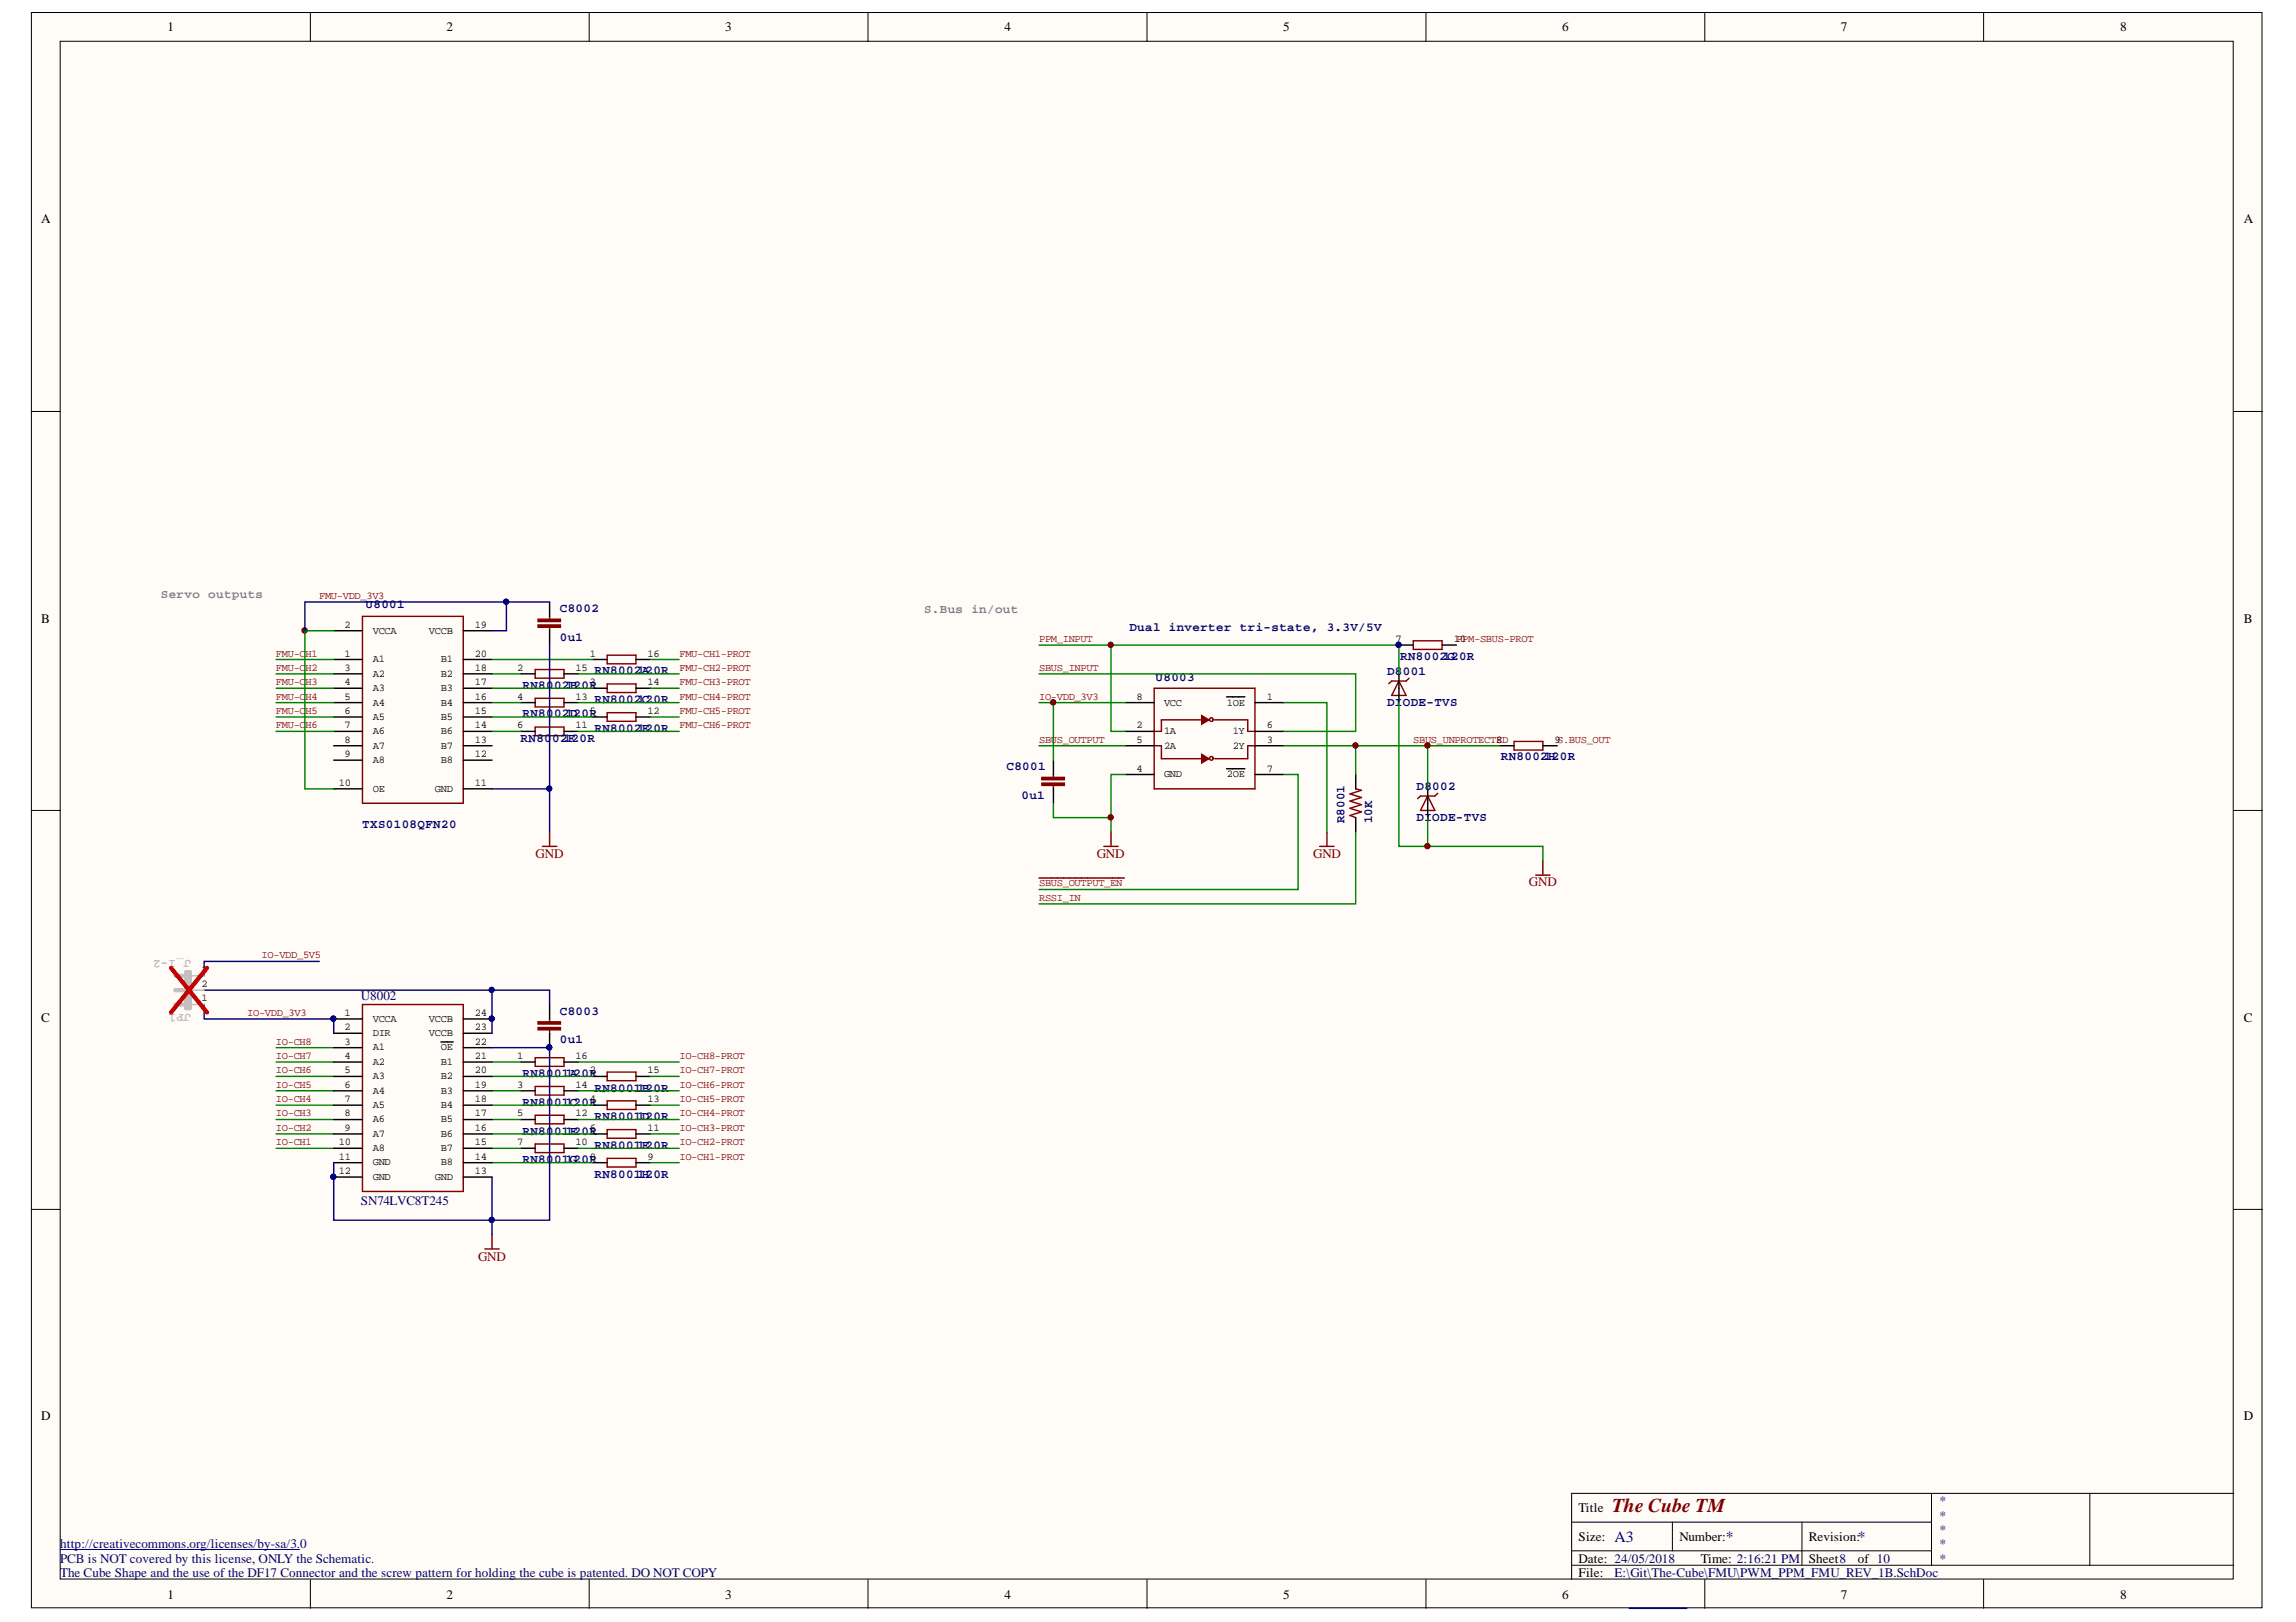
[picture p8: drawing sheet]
<svg xmlns="http://www.w3.org/2000/svg" width="297mm" height="210mm" viewBox="0 0 297 210" stroke-linecap="round" stroke-linejoin="round" font-family="sans-serif">
<defs><g id="words">
<text font-size="2.5" fill="#800000" x="208.6" y="195.7">The Cube TM</text>
<g font-size="2" fill="#000080">
<text x="208.9" y="199.5">A3</text>
<text x="223.3" y="199.5">*</text>
<text x="240.4" y="199.5">*</text>
</g>
<g font-size="1.7">
<text x="21.7" y="4.1">1</text>
<text x="57.8" y="4.1">2</text>
<text x="93.8" y="4.1">3</text>
<text x="130" y="4.1">4</text>
<text x="166" y="4.1">5</text>
<text x="202.1" y="4.1">6</text>
<text x="238.2" y="4.1">7</text>
<text x="274.3" y="4.1">8</text>
<text x="5.3" y="28.9">A</text>
<text x="290.3" y="28.9">A</text>
<text x="5.3" y="80.6">B</text>
<text x="290.3" y="80.6">B</text>
<text x="5.3" y="132.2">C</text>
<text x="290.3" y="132.2">C</text>
<text x="5.3" y="183.8">D</text>
<text x="290.3" y="183.8">D</text>
<text x="204.2" y="195.7">Title</text>
<text x="204.2" y="199.4">Size:</text>
<text x="204.2" y="202.2">Date: 24/05/2018</text>
<text x="217.3" y="199.4">Number:</text>
<text x="220.1" y="202.2">Time: 2:16:21 PM</text>
<text x="234" y="199.4">Revision:</text>
<text x="234" y="202.2">Sheet8</text>
<text x="240.4" y="202.2">of 10</text>
<text x="21.7" y="206.9">1</text>
<text x="57.8" y="206.9">2</text>
<text x="93.8" y="206.9">3</text>
<text x="130" y="206.9">4</text>
<text x="166" y="206.9">5</text>
<text x="202.1" y="206.9">6</text>
<text x="204.2" y="204.1">File:</text>
<text x="238.2" y="206.9">7</text>
<text x="274.3" y="206.9">8</text>
</g>
<g font-size="1.7" fill="#800000">
<text x="69.3" y="111">GND</text>
<text x="141.9" y="111">GND</text>
<text x="169.9" y="111">GND</text>
<text x="197.8" y="114.7">GND</text>
<text x="61.8" y="163.2">GND</text>
</g>
<g font-size="1.7" fill="#000080">
<text x="46.7" y="129.4">U8002</text>
<text x="46.7" y="155.9">SN74LVC8T245</text>
<text x="250.9" y="194.8">*</text>
<text x="250.9" y="196.6">*</text>
<text x="7.8" y="200.4">http://creativecommons.org/licenses/by-sa/3.0</text>
<text x="7.8" y="202.2">PCB is NOT covered by this license, ONLY the Schematic.</text>
<text x="250.9" y="198.5">*</text>
<text x="250.9" y="200.4">*</text>
<text x="250.9" y="202.2">*</text>
<text x="7.8" y="204.1">The Cube Shape and the use of the DF17 Connector and the screw pattern for holding the cube is patented. DO NOT COPY</text>
<text x="208.9" y="204.1">E:\Git\The-Cube\FMU\PWM_PPM_FMU_REV_1B.SchDoc</text>
</g>
<g font-size="1.6" fill="#808080">
<text x="20.8" y="77.4">Servo outputs</text>
<text x="119.5" y="79.3">S.Bus in/out</text>
</g>
<g font-size="1.6" fill="#000080">
<text x="47.3" y="78.7">U8001</text>
<text x="72.4" y="79.2">C8002</text>
<text x="72.4" y="82.9">0u1</text>
<text x="146.1" y="81.7">Dual inverter tri-state, 3.3V/5V</text>
<text x="67.6" y="89.1">RN80021B20R</text>
<text x="76.9" y="87.2">RN80021A20R</text>
<text x="149.5" y="88.2">U8003</text>
<text x="179.4" y="87.3">D8001</text>
<text x="181.1" y="85.4">RN80021G20R</text>
<text x="67.6" y="92.8">RN80021D20R</text>
<text x="76.9" y="91">RN80021C20R</text>
<text x="76.9" y="94.7">RN80021E20R</text>
<text x="179.4" y="91.3">DI</text>
<text x="181.5" y="91.3">ODE-TVS</text>
<text x="67.3" y="96">RN80</text>
<text x="71.4" y="96">021F20R</text>
<text x="130.2" y="99.7">C8001</text>
<text x="194.2" y="98.4">RN80021H20R</text>
<text x="46.9" y="107.2">TXS0108QFN20</text>
<text x="132.2" y="103.4">0u1</text>
<text x="173.9" y="106.5" transform="rotate(-90 173.9 106.5)">R8001</text>
<text x="177.5" y="106.5" transform="rotate(-90 177.5 106.5)">10K</text>
<text x="183.3" y="102.2">D8002</text>
<text x="183.3" y="106.2">DIODE-TVS</text>
<text x="72.4" y="131.3">C8003</text>
<text x="72.4" y="135">0u1</text>
<text x="67.6" y="139.3">RN80011A20R</text>
<text x="67.6" y="143.1">RN80011C20R</text>
<text x="76.9" y="141.3">RN80011B20R</text>
<text x="67.6" y="146.8">RN80011E20R</text>
<text x="76.9" y="145">RN80011D20R</text>
<text x="76.9" y="148.7">RN80011F20R</text>
<text x="67.6" y="150.6">RN80011G20R</text>
<text x="76.9" y="152.4">RN80011H20R</text>
</g>
<g font-size="1.6" fill="#bfbebc">
<text x="24.7" y="124.3" transform="rotate(-180 24.7 124.3)">J_1-2</text>
<text x="24.7" y="131.2" transform="rotate(-180 24.7 131.2)">JP1</text>
</g>
<g font-size="1.4" fill="#800000">
<text x="41.3" y="77.5">FMU-VDD_3V3</text>
<text x="134.4" y="83.1">PPM_INPUT</text>
<text x="35.7" y="85">FMU-C</text>
<text x="35.7" y="86.8">FMU-C</text>
<text x="35.7" y="88.7">FMU-C</text>
<text x="39.5" y="85">H1</text>
<text x="39.5" y="86.8">H2</text>
<text x="39.5" y="88.7">H3</text>
<text x="87.9" y="85">FMU-CH1-PROT</text>
<text x="87.9" y="88.7">FMU-CH3-PROT</text>
<text x="87.9" y="86.8">FMU-CH2-PROT</text>
<text x="134.4" y="86.8">SBUS_INPUT</text>
<text x="35.7" y="90.5">FMU-C</text>
<text x="35.7" y="92.4">FMU-C</text>
<text x="35.7" y="94.3">FMU-C</text>
<text x="39.5" y="90.5">H4</text>
<text x="39.5" y="92.4">H5</text>
<text x="39.5" y="94.3">H6</text>
<text x="87.9" y="94.3">FMU-CH6-PROT</text>
<text x="87.9" y="92.4">FMU-CH5-PROT</text>
<text x="87.9" y="90.5">FMU-CH4-PROT</text>
<text x="134.4" y="90.5">IO-VDD_3V3</text>
<text x="134.4" y="96.1">SBUS_OUTPUT</text>
<text x="182.8" y="96.1">SBUS_UNPROTECTED</text>
<text x="134.4" y="116.6">RSSI_IN</text>
<text x="134.4" y="114.7">SBUS_OUTPUT_EN</text>
<text x="33.8" y="124">IO-VDD_5V5</text>
<text x="32" y="131.5">IO-VDD_3V3</text>
<text x="35.7" y="137">IO-CH7</text>
<text x="35.7" y="135.2">IO-CH8</text>
<text x="87.9" y="137">IO-CH8-PROT</text>
<text x="35.7" y="142.6">IO-CH4</text>
<text x="35.7" y="140.8">IO-CH5</text>
<text x="35.7" y="138.9">IO-CH6</text>
<text x="87.9" y="138.9">IO-CH7-PROT</text>
<text x="87.9" y="140.8">IO-CH6-PROT</text>
<text x="87.9" y="142.6">IO-CH5-PROT</text>
<text x="35.7" y="148.2">IO-CH1</text>
<text x="35.7" y="146.3">IO-CH2</text>
<text x="35.7" y="144.5">IO-CH3</text>
<text x="87.9" y="144.5">IO-CH4-PROT</text>
<text x="87.9" y="146.3">IO-CH3-PROT</text>
<text x="87.9" y="148.2">IO-CH2-PROT</text>
<text x="87.9" y="150.1">IO-CH1-PROT</text>
</g>
<g font-size="1.4">
<text x="44.6" y="81.2">2</text>
<text x="48.2" y="82">VCCA</text>
<text x="55.5" y="82">VCCB</text>
<text x="61.4" y="81.2">19</text>
<text x="180.5" y="83.1">7</text>
<text x="188.1" y="83.1">1P0PM-SBUS-PROT</text>
<text x="44.6" y="85">1</text>
<text x="44.6" y="86.8">3</text>
<text x="44.6" y="88.7">4</text>
<text x="48.2" y="85.7">A1</text>
<text x="48.2" y="87.6">A2</text>
<text x="48.2" y="89.4">A3</text>
<text x="57" y="85.7">B1</text>
<text x="57" y="87.6">B2</text>
<text x="57" y="89.4">B3</text>
<text x="61.4" y="85">20</text>
<text x="61.4" y="86.8">18</text>
<text x="61.4" y="88.7">17</text>
<text x="66.9" y="86.8">2</text>
<text x="74.5" y="86.8">15</text>
<text x="76.3" y="85">1</text>
<text x="76.3" y="88.7">3</text>
<text x="83.8" y="85">16</text>
<text x="83.8" y="88.7">14</text>
<text x="44.6" y="90.5">5</text>
<text x="44.6" y="92.4">6</text>
<text x="44.6" y="94.3">7</text>
<text x="48.2" y="91.3">A4</text>
<text x="48.2" y="93.2">A5</text>
<text x="48.2" y="95">A6</text>
<text x="57" y="91.3">B4</text>
<text x="57" y="93.2">B5</text>
<text x="57" y="95">B6</text>
<text x="61.4" y="90.5">16</text>
<text x="61.4" y="92.4">15</text>
<text x="61.4" y="94.3">14</text>
<text x="66.9" y="90.5">4</text>
<text x="66.9" y="94.3">6</text>
<text x="74.5" y="90.5">13</text>
<text x="74.5" y="94.3">11</text>
<text x="76.3" y="92.4">5</text>
<text x="83.8" y="92.4">12</text>
<text x="147" y="90.5">8</text>
<text x="147" y="94.3">2</text>
<text x="150.6" y="91.3">VCC</text>
<text x="150.6" y="95">1A</text>
<text x="158.7" y="91.3">1OE</text>
<text x="159.5" y="95">1Y</text>
<text x="163.9" y="94.3">6</text>
<text x="163.9" y="90.5">1</text>
<text x="43.8" y="101.7">10</text>
<text x="44.6" y="96.1">8</text>
<text x="44.6" y="98">9</text>
<text x="48.2" y="96.9">A7</text>
<text x="48.2" y="98.7">A8</text>
<text x="57" y="96.9">B7</text>
<text x="57" y="98.7">B8</text>
<text x="61.4" y="101.7">11</text>
<text x="61.4" y="96.1">13</text>
<text x="61.4" y="98">12</text>
<text x="147" y="99.8">4</text>
<text x="147" y="96.1">5</text>
<text x="150.6" y="100.6">GND</text>
<text x="150.6" y="96.9">2A</text>
<text x="158.7" y="100.6">2OE</text>
<text x="159.5" y="96.9">2Y</text>
<text x="163.9" y="96.1">3</text>
<text x="163.9" y="99.8">7</text>
<text x="193.6" y="96.1">8</text>
<text x="201.1" y="96.1">9S.BUS_OUT</text>
<text x="48.2" y="102.5">OE</text>
<text x="56.3" y="102.5">GND</text>
<text x="26.1" y="125.9">3</text>
<text x="26.1" y="129.6">1</text>
<text x="26.1" y="127.7">2</text>
<text x="44.6" y="131.5">1</text>
<text x="61.4" y="131.5">24</text>
<text x="44.6" y="135.2">3</text>
<text x="44.6" y="137">4</text>
<text x="44.6" y="133.3">2</text>
<text x="48.2" y="135.9">A1</text>
<text x="48.2" y="137.8">A2</text>
<text x="48.2" y="132.2">VCCA</text>
<text x="48.2" y="134.1">DIR</text>
<text x="55.5" y="132.2">VCCB</text>
<text x="55.5" y="134.1">VCCB</text>
<text x="57" y="137.8">B1</text>
<text x="57" y="135.9">OE</text>
<text x="61.4" y="137">21</text>
<text x="61.4" y="135.2">22</text>
<text x="61.4" y="133.3">23</text>
<text x="66.9" y="137">1</text>
<text x="74.5" y="137">16</text>
<text x="44.6" y="138.9">5</text>
<text x="44.6" y="140.8">6</text>
<text x="44.6" y="142.6">7</text>
<text x="48.2" y="139.7">A3</text>
<text x="48.2" y="141.5">A4</text>
<text x="48.2" y="143.4">A5</text>
<text x="57" y="139.7">B2</text>
<text x="57" y="141.5">B3</text>
<text x="57" y="143.4">B4</text>
<text x="61.4" y="138.9">20</text>
<text x="61.4" y="140.8">19</text>
<text x="61.4" y="142.6">18</text>
<text x="66.9" y="140.8">3</text>
<text x="74.5" y="140.8">14</text>
<text x="76.3" y="138.9">2</text>
<text x="76.3" y="142.6">4</text>
<text x="83.8" y="138.9">15</text>
<text x="83.8" y="142.6">13</text>
<text x="43.8" y="148.2">10</text>
<text x="44.6" y="144.5">8</text>
<text x="44.6" y="146.3">9</text>
<text x="48.2" y="145.2">A6</text>
<text x="48.2" y="147.1">A7</text>
<text x="48.2" y="149">A8</text>
<text x="57" y="145.2">B5</text>
<text x="57" y="147.1">B6</text>
<text x="57" y="149">B7</text>
<text x="61.4" y="144.5">17</text>
<text x="61.4" y="146.3">16</text>
<text x="61.4" y="148.2">15</text>
<text x="66.9" y="144.5">5</text>
<text x="66.9" y="148.2">7</text>
<text x="74.5" y="144.5">12</text>
<text x="74.5" y="148.2">10</text>
<text x="76.3" y="146.3">6</text>
<text x="83.8" y="146.3">11</text>
<text x="43.8" y="150.1">11</text>
<text x="43.8" y="151.9">12</text>
<text x="48.2" y="150.8">GND</text>
<text x="48.2" y="152.7">GND</text>
<text x="56.3" y="152.7">GND</text>
<text x="57" y="150.8">B8</text>
<text x="61.4" y="150.1">14</text>
<text x="61.4" y="151.9">13</text>
<text x="76.3" y="150.1">8</text>
<text x="83.8" y="150.1">9</text>
</g>
</g></defs>
<g fill="#fffcf8" stroke="#000" stroke-width=".13">
<path d="M4.1 1.6h288.5v206.5h-288.5z"/>
<path d="M7.8 5.3h281.1v199h-281.1z"/>
</g>
<g fill="none" stroke="#000" stroke-width=".13">
<path d="M40.2 1.6v3.7M76.2 1.6v3.7M112.3 1.6v3.7M148.4 1.6v3.7M184.5 1.6v3.7M220.6 1.6v3.7M256.6 1.6v3.7M4.1 53.2h3.7M289 53.2h3.7M4.1 104.9h3.7M289 104.9h3.7M4.1 156.5h3.7"/>
<path d="M289 156.5h3.7M203.3 197h46.6M216.4 197v3.7M233.1 197v5.6M249.9 193.3v9.3M270.4 193.3h-67.1v11.1M289 193.3h-18.6v9.3M40.2 204.4v3.7M76.2 204.4v3.7M112.3 204.4v3.7M148.4 204.4v3.7M184.5 204.4v3.7"/>
<path d="M203.3 202.6h85.7M203.3 200.7h46.6M220.6 204.4v3.7M256.6 204.4v3.7"/>
</g>
<g fill="#000080" stroke="#000080" stroke-width=".13">
<circle cx="39.4" cy="81.6" r=".34"/>
<circle cx="136.2" cy="90.9" r=".34"/>
<circle cx="143.7" cy="105.8" r=".33"/>
<circle cx="143.7" cy="83.4" r=".33"/>
<circle cx="175.4" cy="96.5" r=".34"/>
<circle cx="184.7" cy="109.5" r=".34"/>
<circle cx="184.7" cy="96.5" r=".34"/>
<circle cx="71.1" cy="135.5" r=".33"/>
</g>
<path d="M46.9 79.8h13v24.1h-13zM71.1 79.8v.3M71.1 81.3v.3M149.3 89.1h13.1v13h-13.1zM149.3 96.5h1v1.7h5.2M155.5 93.2h-5.2v1.4h-1M157.1 93.2h4.3v1.4h1M162.4 96.5h-1v1.7h-4.3M71.1 131.9v.3M71.1 133.3v.4" fill="none" stroke="#800000" stroke-width=".19"/>
<g fill="#800000" stroke="#800000" stroke-width=".19">
<path d="M69.6 80.9h2.9v.3h-2.9z"/>
<path d="M69.6 80.1h2.9v.3h-2.9z"/>
<path d="M69.6 133h2.9v.3h-2.9z"/>
<path d="M69.6 132.2h2.9v.3h-2.9z"/>
</g>
<g fill="none" stroke="#000" stroke-width=".19">
<path d="M71.1 77.9v1.9M43.2 85.3h3.7M43.2 87.2h3.7M43.2 81.6h3.7M43.2 89.1h3.7M43.2 90.9h3.7M43.2 92.8h3.7M43.2 94.6h3.7M43.2 96.5h3.7M43.2 98.4h3.7M59.9 85.3h3.8M59.9 87.2h3.8"/>
<path d="M59.9 81.6h3.8M59.9 89.1h3.8M59.9 90.9h3.8M59.9 92.8h3.8M59.9 94.6h3.8M59.9 96.5h3.8M59.9 98.4h3.8M71.1 81.6v1.9M43.2 102.1h3.7M59.9 102.1h3.8M71.1 130v1.9M71.1 133.7v1.9"/>
</g>
<path d="M155.5 92.6l.9 .6-.9 .5z" fill="#800000"/>
<path d="M155.5 92.6l.9 .6-.9 .5z" fill="none" stroke="#800000" stroke-width=".19"/>
<path d="M155.5 97.6l.9 .6-.9 .5z" fill="#800000"/>
<g fill="none" stroke="#800000" stroke-width=".19">
<path d="M69.2 86.6h3.8v1.2h-3.8zM69.2 90.4h3.8v1.1h-3.8zM69.2 94.1h3.8v1.1h-3.8zM78.6 84.8h3.7v1.1h-3.7zM78.6 88.5h3.7v1.1h-3.7zM78.6 92.2h3.7v1.1h-3.7zM155.5 97.6l.9 .6-.9 .5zM181 88.1l.9 1.9h-1.9zM182.3 87.8l-.4 .3h-1.9l-.3 .4M182.8 82.9h3.8v1.1h-3.8zM195.9 95.9h3.7v1.2h-3.7zM70.2 109.5h1.8"/>
<path d="M71.1 107.7v1.8M134.4 113.6h11.1M136.3 100.2v.4M136.3 101.7v.4M142.8 109.5h1.9M143.7 107.7v1.8M170.7 109.5h1.9M171.7 107.7v1.8M175.4 102.1l.7 .2-1.5 .4 1.5 .5-1.5 .5 1.5 .4-1.5 .5 1.5 .5-1.5 .4 .8 .3M184.7 103l.9 1.9h-1.8zM186 102.7l-.4 .3h-1.8l-.4 .4M198.7 113.3h1.8"/>
<path d="M199.6 111.4v1.9M46.9 130h13v24.2h-13zM69.2 136.9h3.8v1.1h-3.8zM78.6 138.7h3.7v1.2h-3.7zM63.7 159.8v1.8M69.2 140.6h3.8v1.1h-3.8zM69.2 144.3h3.8v1.1h-3.8zM69.2 148h3.8v1.2h-3.8zM78.6 142.5h3.7v1.1h-3.7zM78.6 146.2h3.7v1.1h-3.7zM78.6 149.9h3.7v1.1h-3.7zM62.7 161.6h1.9"/>
<circle cx="156.7" cy="98.1" r=".24"/>
<circle cx="156.7" cy="93.1" r=".24"/>
</g>
<g fill="none" stroke="#000" stroke-width=".19">
<path d="M67.4 90.9h1.8M67.4 94.6h1.8M67.4 87.2h1.8M73 90.9h1.8M73 94.6h1.8M73 87.2h1.8M76.7 85.3h1.9M76.7 89.1h1.9M76.7 92.8h1.9M82.3 85.3h1.8M82.3 89.1h1.8M82.3 92.8h1.8"/>
<path d="M136.3 98.4v1.8M145.6 90.9h3.7M145.6 94.6h3.7M145.6 96.5h3.7M158.7 90.2h2.4M158.7 99.5h2.4M162.4 90.9h3.7M162.4 94.6h3.7M162.4 96.5h3.7M181 87.2v3.7M181 83.5h1.8M186.6 83.5h1.8"/>
<path d="M194 96.5h1.9M199.6 96.5h1.9M136.3 102.1v1.8M145.6 100.2h3.7M162.4 100.2h3.7M175.4 100.2v1.9M175.4 105.8v1.9M184.7 102.1v3.7M43.2 137.4h3.7M43.2 139.3h3.7M43.2 135.6h3.7M43.2 131.9h3.7"/>
<path d="M43.2 133.7h3.7M57 134.8h1.6M59.9 137.4h3.8M59.9 139.3h3.8M59.9 135.6h3.8M59.9 131.9h3.8M59.9 133.7h3.8M67.4 137.4h1.8M73 137.4h1.8M76.7 139.3h1.9M82.3 139.3h1.8M43.2 141.2h3.7"/>
<path d="M43.2 143h3.7M43.2 144.9h3.7M43.2 146.7h3.7M43.2 148.6h3.7M43.2 150.5h3.7M43.2 152.3h3.7M59.9 141.2h3.8M59.9 143h3.8M59.9 144.9h3.8M59.9 146.7h3.8M59.9 148.6h3.8M59.9 150.5h3.8"/>
<path d="M59.9 152.3h3.8M67.4 141.2h1.8M67.4 144.9h1.8M67.4 148.6h1.8M73 141.2h1.8M73 144.9h1.8M73 148.6h1.8M76.7 143h1.9M76.7 146.7h1.9M76.7 150.5h1.9M82.3 143h1.8M82.3 146.7h1.8"/>
<path d="M82.3 150.5h1.8"/>
</g>
<g fill="#800000" stroke="#800000" stroke-width=".19">
<path d="M134.8 101.3h2.9v.3h-2.9z"/>
<path d="M134.8 100.6h2.9v.3h-2.9z"/>
</g>
<g fill="#000080" stroke="#000080" stroke-width=".13">
<circle cx="180.9" cy="83.4" r=".33"/>
<circle cx="43.1" cy="131.8" r=".33"/>
<circle cx="63.6" cy="131.8" r=".33"/>
<circle cx="43.1" cy="152.3" r=".33"/>
<circle cx="65.5" cy="77.9" r=".34"/>
<circle cx="71.1" cy="102.1" r=".33"/>
<circle cx="63.6" cy="157.9" r=".33"/>
<circle cx="71.1" cy="135.5" r=".33"/>
<circle cx="63.6" cy="128.1" r=".33"/>
</g>
<g fill="none" stroke="#008000" stroke-width=".19">
<path d="M35.7 85.3h7.5M35.7 87.2h7.5M35.7 89.1h7.5M35.7 94.6h7.5M35.7 90.9h7.5M35.7 92.8h7.5M43.2 81.6h-3.8v20.5h3.8M63.7 85.3h13M63.7 87.2h3.7M63.7 89.1h13M63.7 94.6h3.7M63.7 90.9h3.7"/>
<path d="M63.7 92.8h13M74.8 87.2h13.1M74.8 94.6h13.1M74.8 90.9h13.1M84.1 85.3h3.8M84.1 89.1h3.8M84.1 92.8h3.8M134.4 83.5h9.3v11.1h1.9M134.4 87.2h41v7.4h-9.3M134.4 90.9h11.2M134.4 96.5h11.2M136.3 90.9v7.5"/>
<path d="M143.7 83.5h37.3v3.7M166.1 90.9h5.6v16.8M166.1 96.5h9.3v3.7M175.4 96.5h18.6M181 90.9v18.6h18.6v1.9M184.7 96.5v5.6M136.3 103.9v1.9h7.4M145.6 100.2h-1.9v7.5M166.1 100.2h1.8v14.9h-33.5M175.4 107.7v9.3h-41M184.7 105.8v3.7M35.7 139.3h7.5"/>
<path d="M35.7 137.4h7.5M35.7 135.6h7.5M63.7 139.3h13M63.7 137.4h3.7M74.8 137.4h13.1M84.1 139.3h3.8M35.7 148.6h7.5M35.7 146.7h7.5M35.7 144.9h7.5M35.7 143h7.5M35.7 141.2h7.5M63.7 148.6h3.7"/>
<path d="M63.7 146.7h13M63.7 144.9h3.7M63.7 143h13M63.7 141.2h3.7M63.7 150.5h13M74.8 148.6h13.1M74.8 144.9h13.1M74.8 141.2h13.1M84.1 146.7h3.8M84.1 143h3.8M84.1 150.5h3.8"/>
</g>
<g fill="#800000" stroke="#800000" stroke-width=".13">
<circle cx="143.7" cy="105.8" r=".33"/>
<circle cx="184.7" cy="109.5" r=".34"/>
<circle cx="39.4" cy="81.6" r=".34"/>
<circle cx="143.7" cy="83.4" r=".33"/>
<circle cx="175.4" cy="96.5" r=".34"/>
<circle cx="184.7" cy="96.5" r=".34"/>
<circle cx="136.2" cy="90.9" r=".34"/>
</g>
<path d="M65.5 77.9v3.7h-1.8M71.1 77.9h-31.7v3.7M71.1 83.5v24.2M63.7 102.1h7.4M26.4 128.1h44.7v1.9M26.4 130v1.9h16.8v1.8M41.3 124.4h-14.9v1.9M63.7 135.6h7.4v22.3h-7.4v1.9M63.7 128.1v5.6M43.2 150.5v7.4h20.5v-5.6M210.8 208.1h7.4" fill="none" stroke="#000080" stroke-width=".19"/>
<path d="M23.6 130h2.8M23.6 128.1h2.8M23.6 126.3h2.8" fill="none" stroke="#bfbebc" stroke-width=".19"/>
<path d="M22.7 130h.9M22.7 128.1h.9M22.7 126.3h.9M24.1 125.8h.4v4.7h-.4z" fill="none" stroke="#bfbebc" stroke-width=".56"/>
<path d="M22.1 125.3l4.7 5.7M26.8 125.3l-4.7 5.7" fill="none" stroke="#f00" stroke-width=".56"/>
<path d="M7.8 200.5h31" fill="none" stroke="#000080" stroke-width=".13"/>
<use href="#words"/>
</svg>
